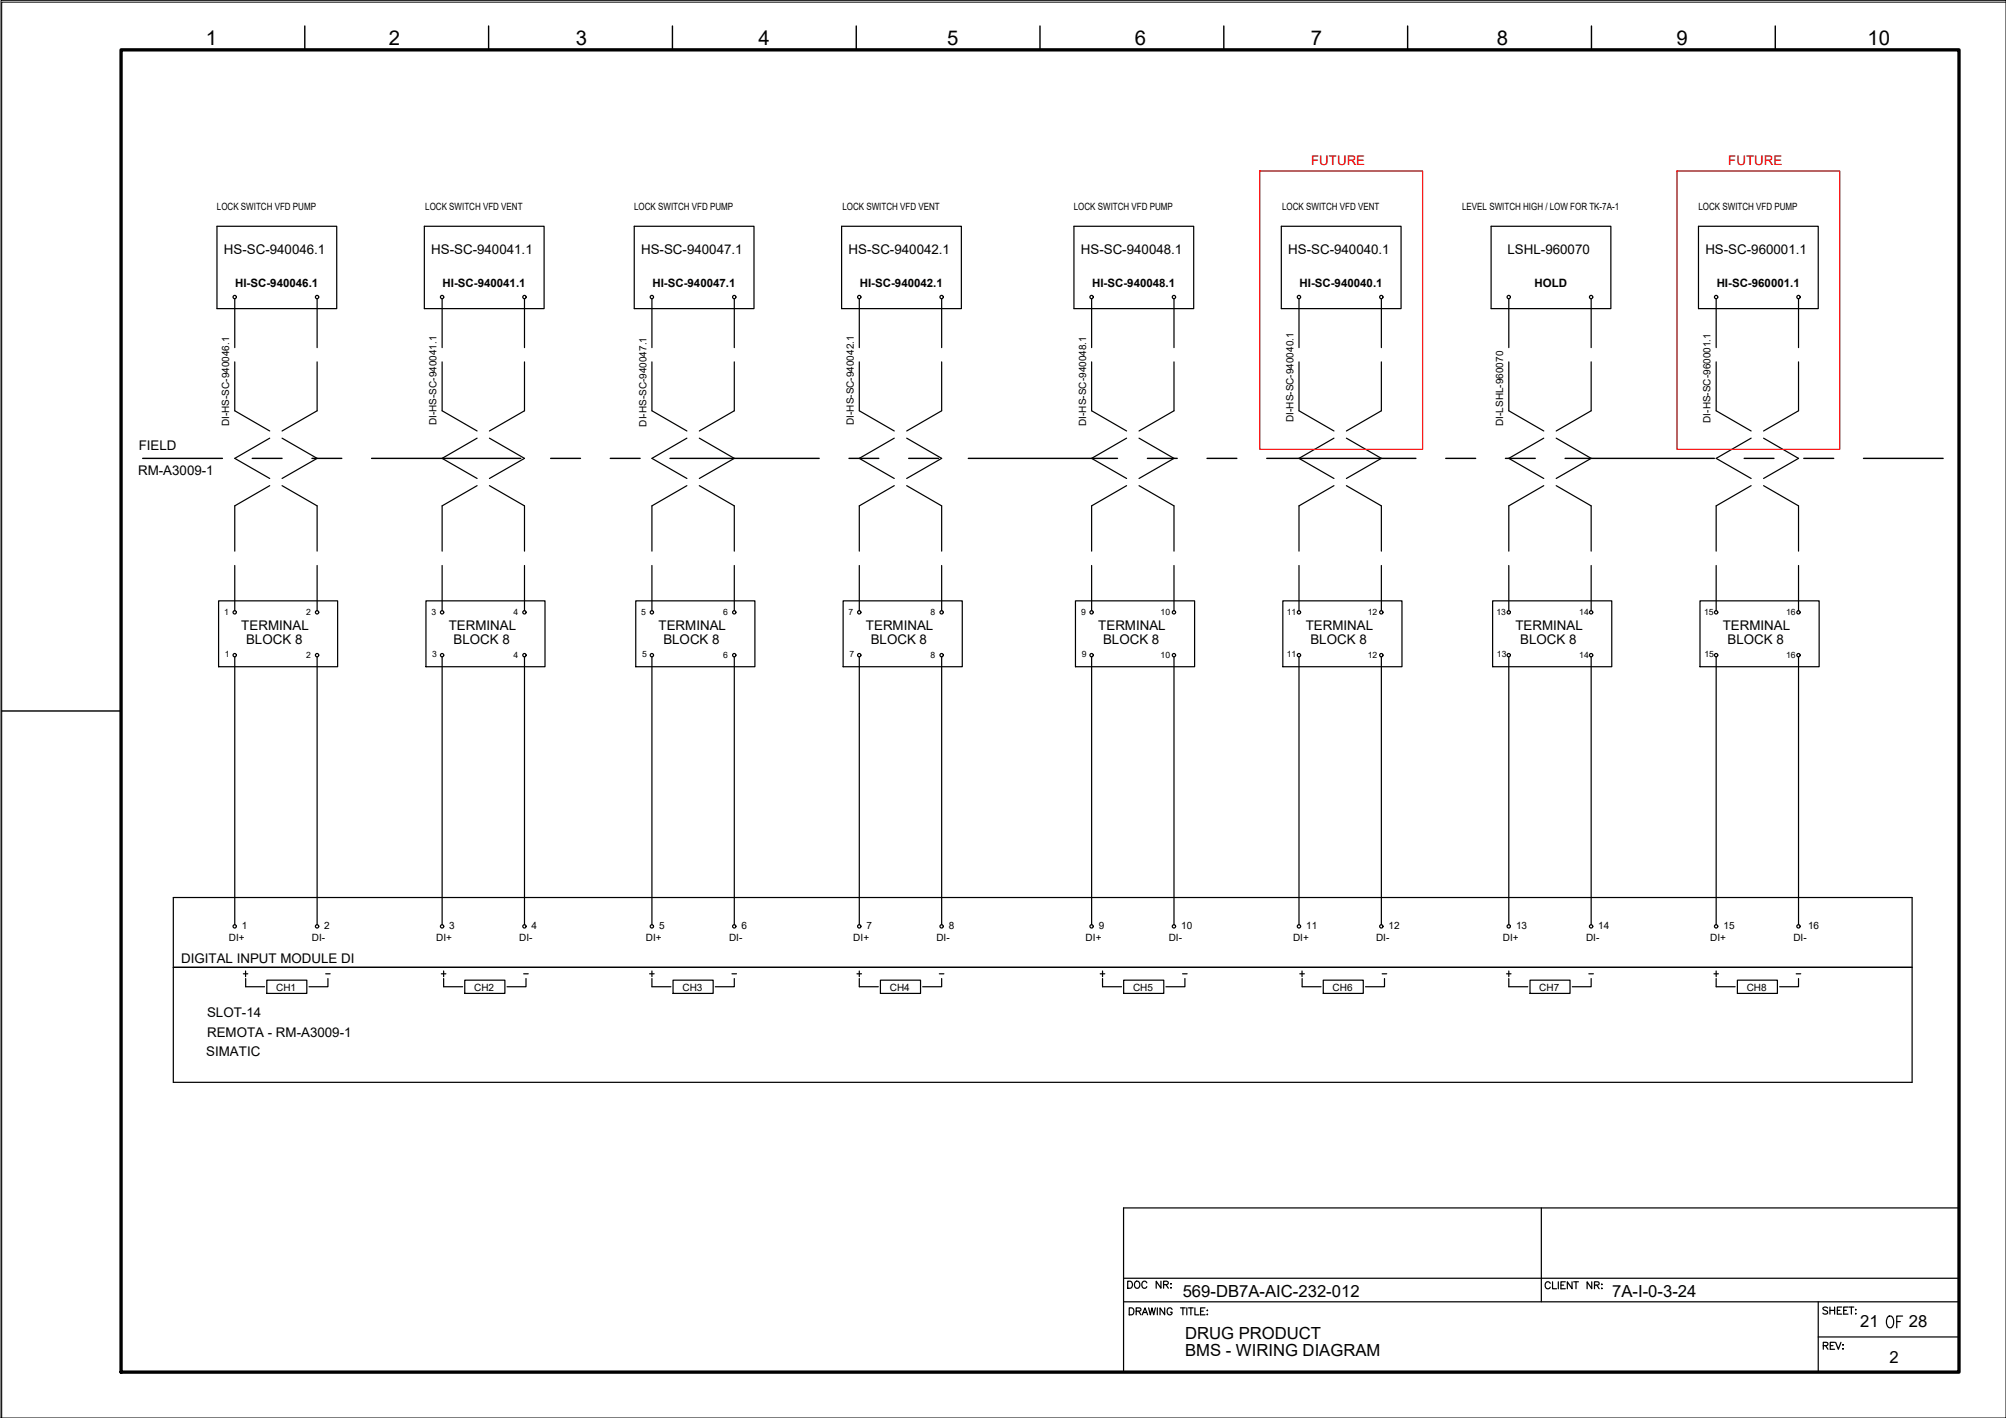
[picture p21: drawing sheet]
<svg xmlns="http://www.w3.org/2000/svg" width="420mm" height="297mm" viewBox="0 0 420 297" stroke-linecap="round" stroke-linejoin="round" font-family="sans-serif">
<defs><g id="words">
<text font-size="5.7" x="394.4" y="279.4">OF</text>
<text font-size="4.4" x="235.3" y="270.9">DOC NR:</text>
<g font-size="4.3">
<text x="43.1" y="9.4">1</text>
<text x="81.4" y="9.4">2</text>
<text x="120.6" y="9.4">3</text>
<text x="158.9" y="9.4">4</text>
<text x="198.4" y="9.4">5</text>
<text x="237.7" y="9.4">6</text>
<text x="274.6" y="9.4">7</text>
<text x="313.5" y="9.4">8</text>
<text x="351.1" y="9.4">9</text>
<text x="391.2" y="9.4">10</text>
</g>
<g font-size="4">
<text x="50.1" y="205.7">+</text>
<text x="135.1" y="205.7">+</text>
<text x="178.5" y="205.7">+</text>
<text x="271.3" y="205.7">+</text>
<text x="314.7" y="205.7">+</text>
<text x="358.1" y="205.7">+</text>
</g>
<g font-size="3.5">
<text x="247.7" y="271.7">569-DB7A-AIC-232-012</text>
<text x="337.7" y="271.8">7A-I-0-3-24</text>
<text x="248.2" y="280.5">DRUG PRODUCT</text>
<text x="389.6" y="278.1">21</text>
<text x="399.8" y="278.1">28</text>
<text x="248.2" y="284.1">BMS - WIRING DIAGRAM</text>
<text x="395.8" y="285.4">2</text>
</g>
<g font-size="2.8" fill="#f00">
<text x="274.6" y="34.6">FUTURE</text>
<text x="362" y="34.6">FUTURE</text>
</g>
<g font-size="2.8">
<text x="46.9" y="53.2">HS-SC-940046.1</text>
<text x="90.3" y="53.2">HS-SC-940041.1</text>
<text x="134.3" y="53.2">HS-SC-940047.1</text>
<text x="177.7" y="53.2">HS-SC-940042.1</text>
<text x="226.4" y="53.2">HS-SC-940048.1</text>
<text x="269.8" y="53.2">HS-SC-940040.1</text>
<text x="315.8" y="53.2">LSHL-960070</text>
<text x="357.2" y="53.2">HS-SC-960001.1</text>
<text x="29.1" y="94.3">FIELD</text>
<text x="28.9" y="99.4">RM-A3009-1</text>
<text x="50.5" y="132">TERMINAL</text>
<text x="51.5" y="134.9">BLOCK 8</text>
<text x="94" y="132">TERMINAL</text>
<text x="95" y="134.9">BLOCK 8</text>
<text x="137.9" y="132">TERMINAL</text>
<text x="138.9" y="134.9">BLOCK 8</text>
<text x="181.4" y="132">TERMINAL</text>
<text x="182.4" y="134.9">BLOCK 8</text>
<text x="230" y="132">TERMINAL</text>
<text x="231" y="134.9">BLOCK 8</text>
<text x="273.5" y="132">TERMINAL</text>
<text x="274.5" y="134.9">BLOCK 8</text>
<text x="317.4" y="132">TERMINAL</text>
<text x="318.4" y="134.9">BLOCK 8</text>
<text x="360.8" y="132">TERMINAL</text>
<text x="361.8" y="134.9">BLOCK 8</text>
<text x="37.9" y="201.7">DIGITAL INPUT MODULE DI</text>
<text x="43.4" y="213.1">SLOT-14</text>
<text x="43.2" y="221.1">SIMATIC</text>
<text x="43.4" y="217.3">REMOTA - RM-A3009-1</text>
</g>
<g font-size="2.6">
<text x="67.4" y="205.3">-</text>
<text x="108.7" y="205.3">-</text>
<text x="152.4" y="205.3">-</text>
<text x="195.8" y="205.3">-</text>
<text x="246.9" y="205.3">-</text>
<text x="288.6" y="205.3">-</text>
<text x="332" y="205.3">-</text>
<text x="375.4" y="205.3">-</text>
</g>
<g font-size="2.4">
<text x="49.3" y="60.1">HI-SC-940046.1</text>
<text x="92.7" y="60.1">HI-SC-940041.1</text>
<text x="136.7" y="60.1">HI-SC-940047.1</text>
<text x="180.1" y="60.1">HI-SC-940042.1</text>
<text x="228.7" y="60.1">HI-SC-940048.1</text>
<text x="272.2" y="60.1">HI-SC-940040.1</text>
<text x="321.4" y="60.1">HOLD</text>
<text x="359.6" y="60.1">HI-SC-960001.1</text>
</g>
<g font-size="2.1">
<text x="45.4" y="44">LOCK SWITCH VFD PUMP</text>
<text x="89.1" y="44">LOCK SWITCH VFD VENT</text>
<text x="132.8" y="44">LOCK SWITCH VFD PUMP</text>
<text x="176.4" y="44">LOCK SWITCH VFD VENT</text>
<text x="224.9" y="44">LOCK SWITCH VFD PUMP</text>
<text x="268.5" y="44">LOCK SWITCH VFD VENT</text>
<text x="306.3" y="44">LEVEL SWITCH HIGH / LOW FOR TK-7A-1</text>
<text x="355.7" y="44">LOCK SWITCH VFD PUMP</text>
<text x="48" y="89.3" transform="rotate(-90 48 89.3)">DI-HS-SC-940046.1</text>
<text x="91.4" y="89.1" transform="rotate(-90 91.4 89.1)">DI-HS-SC-940041.1</text>
<text x="135.4" y="89.4" transform="rotate(-90 135.4 89.4)">DI-HS-SC-940047.1</text>
<text x="178.8" y="89" transform="rotate(-90 178.8 89)">DI-HS-SC-940042.1</text>
<text x="227.5" y="89.2" transform="rotate(-90 227.5 89.2)">DI-HS-SC-940048.1</text>
<text x="270.9" y="88.4" transform="rotate(-90 270.9 88.4)">DI-HS-SC-940040.1</text>
<text x="314.9" y="89.2" transform="rotate(-90 314.9 89.2)">DI-LSHL-960070</text>
<text x="358.3" y="88.6" transform="rotate(-90 358.3 88.6)">DI-HS-SC-960001.1</text>
<text x="47.9" y="197.1">DI+</text>
<text x="50.7" y="194.5">1</text>
<text x="65.3" y="197.1">DI-</text>
<text x="67.9" y="194.5">2</text>
<text x="91.4" y="197.1">DI+</text>
<text x="94.1" y="194.5">3</text>
<text x="108.8" y="197.1">DI-</text>
<text x="111.3" y="194.5">4</text>
<text x="135.3" y="197.1">DI+</text>
<text x="138.1" y="194.5">5</text>
<text x="152.7" y="197.1">DI-</text>
<text x="155.3" y="194.5">6</text>
<text x="178.7" y="197.1">DI+</text>
<text x="181.5" y="194.5">7</text>
<text x="196.1" y="197.1">DI-</text>
<text x="198.7" y="194.5">8</text>
<text x="227.4" y="197.1">DI+</text>
<text x="230.2" y="194.5">9</text>
<text x="244.8" y="197.1">DI-</text>
<text x="247.4" y="194.5">10</text>
<text x="270.8" y="197.1">DI+</text>
<text x="273.6" y="194.5">11</text>
<text x="288.2" y="197.1">DI-</text>
<text x="290.8" y="194.5">12</text>
<text x="314.8" y="197.1">DI+</text>
<text x="317.5" y="194.5">13</text>
<text x="332.2" y="197.1">DI-</text>
<text x="334.8" y="194.5">14</text>
<text x="358.2" y="197.1">DI+</text>
<text x="361" y="194.5">15</text>
<text x="375.6" y="197.1">DI-</text>
<text x="378.7" y="194.5">16</text>
<text x="57.8" y="207.5">CH1</text>
<text x="99.3" y="207.5">CH2</text>
<text x="142.9" y="207.5">CH3</text>
<text x="186.4" y="207.5">CH4</text>
<text x="237.3" y="207.5">CH5</text>
<text x="279.1" y="207.5">CH6</text>
<text x="322.4" y="207.5">CH7</text>
<text x="365.8" y="207.5">CH8</text>
</g>
<g font-size="1.8">
<text x="46.9" y="128.8">1</text>
<text x="64.1" y="128.8">2</text>
<text x="90.4" y="128.8">3</text>
<text x="107.5" y="128.8">4</text>
<text x="134.3" y="128.8">5</text>
<text x="151.5" y="128.8">6</text>
<text x="177.7" y="128.8">7</text>
<text x="194.9" y="128.8">8</text>
<text x="226.4" y="128.8">9</text>
<text x="243.1" y="128.8">10</text>
<text x="269.5" y="128.8">11</text>
<text x="286.5" y="128.8">12</text>
<text x="313.4" y="128.8">13</text>
<text x="330.8" y="128.8">14</text>
<text x="356.9" y="128.8">15</text>
<text x="374.1" y="128.8">16</text>
<text x="47.1" y="137.7">1</text>
<text x="64.1" y="137.8">2</text>
<text x="90.6" y="137.7">3</text>
<text x="107.5" y="137.8">4</text>
<text x="134.5" y="137.7">5</text>
<text x="151.5" y="137.8">6</text>
<text x="177.9" y="137.7">7</text>
<text x="194.9" y="137.8">8</text>
<text x="226.6" y="137.7">9</text>
<text x="243.1" y="137.8">10</text>
<text x="269.5" y="137.7">11</text>
<text x="286.5" y="137.8">12</text>
<text x="313.5" y="137.7">13</text>
<text x="330.8" y="137.8">14</text>
<text x="357" y="137.7">15</text>
<text x="374.1" y="137.8">16</text>
</g>
</g></defs>
<!-- layer: G-TTLB-TTLB -->
<path d="M25.4 10.4h384.9v277h-384.9z" fill="none" stroke="#000" stroke-width=".7"/>
<!-- layer: G-TTLB-OTLN -->
<path d="M420.1 .5h-419.7v296.5" fill="none" stroke="#000" stroke-width=".21"/>
<!-- layer: G-TTLB-INDX -->
<path d="M63.8 5.4v5M102.3 5.4v5M140.8 5.4v5M179.3 5.4v5M217.8 5.4v5M256.3 5.4v5M294.8 5.4v5M333.3 5.4v5M371.8 5.4v5M.4 148.9h25" fill="none" stroke="#000" stroke-width=".3"/>
<!-- layer: LGSP IA4$0$LG_PLOT -->
<path d="M322.8 253v19.7M235.3 267.8h175M235.3 272.7h175M380.8 272.7v14.7M235.3 287.4h175M380.8 280.1h29.5" fill="none" stroke="#000" stroke-width=".25"/>
<!-- layer: LG_PLOT -->
<g fill="none" stroke="#000" stroke-width=".25">
<path d="M410.3 253h-175v34.4M236.5 274h.5a.78 .78 0 0 1 .5 .7 .78 .78 0 0 1-.5 .7h-.5zM238 274.7l.8-.1 .2-.2-.1-.3-.9-.1v1.4M238.5 274.7l.5 .7M239.2 275.4l.6-1.4 .6 1.4M239.5 274.9h.7M240.6 274l.3 1.4 .4-1.4 .3 1.4 .4-1.4M242.4 274v1.4M243.9 274v1.4l-.9-1.4v1.4M245.5 274.3a.54 .54 0 0 0-.6-.3 .54 .54 0 0 0-.4 .5v.4a.52 .52 0 0 0 .5 .5 .52 .52 0 0 0 .5-.5h-.3M247.2 274h1M247.8 274v1.4"/>
<path d="M248.6 274v1.4M248.9 274h1M249.4 274v1.4M250.3 274v1.4h.8M251.5 274.7h.5M252.4 274h-.9v1.4h.9M252.8 274.5h.1zM252.8 275.4h.1zM324.7 268.8a.55 .55 0 0 0-.6-.3 .55 .55 0 0 0-.5 .6v.3a.55 .55 0 0 0 .5 .6 .55 .55 0 0 0 .6-.4M325.2 268.5v1.5h.8M326.4 268.5v1.5M326.9 269.2h.6"/>
<path d="M327.9 268.5h-1v1.5h1M329.3 268.5v1.5l-1-1.5v1.5M329.6 268.5h1M330.1 268.5v1.5M333.4 268.5v1.5l-1-1.5v1.5M334 269.2l.8-.1 .1-.5-.9-.1v1.5M334.5 269.2l.4 .8M335.4 269.1h.2zM335.4 269.9h.2zM382.8 274a.56 .56 0 0 0-.5-.2 .56 .56 0 0 0-.5 .4l1 .7v.2l-.4 .2-.6-.2M383.3 273.8v1.5M383.3 274.5h1"/>
<path d="M384.3 273.8v1.5M384.8 274.5h.6M385.7 273.8h-.9v1.5h.9M386.2 274.5h.5M387.1 273.8h-.9v1.5h.9M387.3 273.8h1M387.8 273.8v1.5M388.7 274.3v.1zM388.7 275.1v.2zM381.9 281.9l.8-.1 .2-.2-.1-.3-.9-.1v1.4M382.4 281.9l.5 .7M383.3 281.9h.6"/>
<path d="M384.3 281.2h-1v1.4h1M384.5 281.2l.5 1.4 .6-1.4M386 281.7h.1zM386 282.6h.1z"/>
</g>
<!-- layer: I_LIMIT_LINE -->
<g fill="none" stroke="#000" stroke-width=".3">
<path d="M29.9 96h16.7M52.8 96h6.3M65.3 96h6.3M77.8 96h31.3M115.3 96h6.3M127.8 96h6.3M140.3 96h31.3M177.8 96h6.3M190.3 96h6.3M202.8 96h31.3M240.3 96h6.3M252.8 96h6.3"/>
<path d="M265.3 96h31.3M302.8 96h6.3M315.3 96h6.3M327.8 96h31.3M365.3 96h6.3M377.8 96h6.3M390.3 96h16.7"/>
</g>
<!-- layer: I_DATA -->
<g fill="none" stroke="#000" stroke-width=".25">
<path d="M45.4 47.4h25.1v17.3h-25.1zM88.9 47.4h25.1v17.3h-25.1zM132.8 47.4h25.1v17.3h-25.1zM176.3 47.4h25.1v17.3h-25.1zM224.9 47.4h25.1v17.3h-25.1zM268.4 47.4h25.1v17.3h-25.1zM312.3 47.4h25.1v17.3h-25.1zM355.7 47.4h25.1v17.3h-25.1zM45.8 125.9h24.9v13.8h-24.9zM89.2 125.9h25v13.8h-25zM133.2 125.9h24.9v13.8h-24.9zM176.6 125.9h24.9v13.8h-24.9z"/>
<path d="M225.3 125.9h24.9v13.8h-24.9zM268.7 125.9h24.9v13.8h-24.9zM312.6 125.9h25v13.8h-25zM356.1 125.9h24.9v13.8h-24.9zM400.5 188h-364.2v38.7h364.2M36.3 202.6h364.2M51.5 206.7h3.9M55.9 205.3h8.4v2.8h-8.4zM68.7 205v1.7h-4M92.4 204h1M92.9 205v1.7h4M92.9 203.4v1.2"/>
<path d="M97.3 205.3h8.4v2.8h-8.4zM110.2 205v1.7h-4M136.5 206.7h4M141 205.3h8.4v2.8h-8.4zM153.8 205v1.7h-4M180 206.7h4M184.4 205.3h8.4v2.8h-8.4zM197.2 205v1.7h-3.9M230.4 204h1M230.9 203.4v1.2M230.9 205v1.7h4M235.4 205.3h8.4v2.8h-8.4z"/>
<path d="M248.2 205v1.7h-4M272.7 206.7h4M277.2 205.3h8.3v2.8h-8.3zM290 205v1.7h-4M316 206.7h4M320.5 205.3h8.3v2.8h-8.3zM333.3 205v1.7h-4M359.5 206.7h3.9M363.9 205.3h8.4v2.8h-8.4zM376.7 205v1.7h-4"/>
<circle cx="49.2" cy="62.2" r=".35"/>
<circle cx="66.4" cy="62.2" r=".35"/>
<circle cx="92.6" cy="62.2" r=".35"/>
<circle cx="109.8" cy="62.2" r=".35"/>
<circle cx="136.5" cy="62.2" r=".35"/>
<circle cx="153.8" cy="62.2" r=".35"/>
<circle cx="180" cy="62.2" r=".35"/>
<circle cx="197.2" cy="62.2" r=".35"/>
<circle cx="228.6" cy="62.2" r=".35"/>
<circle cx="245.9" cy="62.2" r=".35"/>
<circle cx="272.1" cy="62.2" r=".35"/>
<circle cx="289.3" cy="62.2" r=".35"/>
<circle cx="316" cy="62.2" r=".35"/>
<circle cx="333.3" cy="62.2" r=".35"/>
<circle cx="359.4" cy="62.2" r=".35"/>
<circle cx="376.7" cy="62.2" r=".35"/>
<circle cx="49.2" cy="137.2" r=".35"/>
<circle cx="49.2" cy="128.3" r=".35"/>
<circle cx="66.4" cy="128.3" r=".35"/>
<circle cx="66.4" cy="137.2" r=".35"/>
<circle cx="92.6" cy="137.2" r=".35"/>
<circle cx="92.6" cy="128.3" r=".35"/>
<circle cx="109.8" cy="128.3" r=".35"/>
<circle cx="109.8" cy="137.2" r=".35"/>
<circle cx="136.5" cy="128.3" r=".35"/>
<circle cx="136.5" cy="137.2" r=".35"/>
<circle cx="153.8" cy="137.2" r=".35"/>
<circle cx="153.8" cy="128.3" r=".35"/>
<circle cx="180" cy="137.2" r=".35"/>
<circle cx="180" cy="128.3" r=".35"/>
<circle cx="197.2" cy="137.2" r=".35"/>
<circle cx="197.2" cy="128.3" r=".35"/>
<circle cx="228.6" cy="128.3" r=".35"/>
<circle cx="228.6" cy="137.2" r=".35"/>
<circle cx="245.9" cy="137.2" r=".35"/>
<circle cx="245.9" cy="128.3" r=".35"/>
<circle cx="272.1" cy="128.3" r=".35"/>
<circle cx="272.1" cy="137.2" r=".35"/>
<circle cx="289.3" cy="128.3" r=".35"/>
<circle cx="289.3" cy="137.2" r=".35"/>
<circle cx="316" cy="128.3" r=".35"/>
<circle cx="316" cy="137.2" r=".35"/>
<circle cx="333.3" cy="128.3" r=".35"/>
<circle cx="333.3" cy="137.2" r=".35"/>
<circle cx="359.4" cy="128.3" r=".35"/>
<circle cx="359.4" cy="137.2" r=".35"/>
<circle cx="376.7" cy="137.2" r=".35"/>
<circle cx="376.7" cy="128.3" r=".35"/>
<circle cx="49.2" cy="194.1" r=".35"/>
<circle cx="66.4" cy="194.1" r=".35"/>
<circle cx="92.6" cy="194.1" r=".35"/>
<circle cx="109.8" cy="194.1" r=".35"/>
<circle cx="136.5" cy="194.1" r=".35"/>
<circle cx="153.8" cy="194.1" r=".35"/>
<circle cx="180" cy="194.1" r=".35"/>
<circle cx="197.2" cy="194.1" r=".35"/>
<circle cx="228.6" cy="194.1" r=".35"/>
<circle cx="245.9" cy="194.1" r=".35"/>
<circle cx="272.1" cy="194.1" r=".35"/>
<circle cx="289.3" cy="194.1" r=".35"/>
<circle cx="316" cy="194.1" r=".35"/>
<circle cx="333.3" cy="194.1" r=".35"/>
<circle cx="359.4" cy="194.1" r=".35"/>
<circle cx="376.7" cy="194.1" r=".35"/>
</g>
<!-- layer: 0 -->
<path d="M400.5 188v38.7" fill="none" stroke="#000" stroke-width=".25"/>
<!-- layer: I_TABS -->
<g fill="none" stroke="#000" stroke-width=".25">
<path d="M49.2 62.6v10.2M49.2 75.8v10.2l7.3 4.3M66.4 62.6v10.2M66.4 75.8v10.2l-7.3 4.3M92.6 62.6v10.2M92.6 75.8v10.2l7.3 4.3M109.9 62.6v10.2M109.9 75.8v10.2l-7.4 4.3M136.5 62.6v10.2M136.5 75.8v10.2l7.4 4.3M153.8 62.6v10.2M153.8 75.8v10.2l-7.3 4.3"/>
<path d="M180 62.6v10.2M180 75.8v10.2l7.3 4.3M197.2 62.6v10.2M197.2 75.8v10.2l-7.3 4.3M228.6 62.6v10.2M228.6 75.8v10.2l7.4 4.3M245.9 62.6v10.2M245.9 75.8v10.2l-7.3 4.3M272.1 62.6v10.2M272.1 75.8v10.2l7.3 4.3M289.3 62.6v10.2M289.3 75.8v10.2l-7.3 4.3"/>
<path d="M316 62.6v10.2M316 75.8v10.2l7.3 4.3M333.3 62.6v10.2M333.3 75.8v10.2l-7.4 4.3M359.5 62.6v10.2M359.5 75.8v10.2l7.3 4.3M376.7 62.6v10.2M376.7 75.8v10.2l-7.3 4.3M56.5 91.8l-7.3 4.2 7.3 4.2M59.1 91.8l7.3 4.2-7.3 4.2M99.9 91.8l-7.3 4.2 7.3 4.2M102.5 91.8l7.4 4.2-7.4 4.2"/>
<path d="M143.9 91.8l-7.4 4.2 7.4 4.2M146.5 91.8l7.3 4.2-7.3 4.2M187.3 91.8l-7.3 4.2 7.3 4.2M189.9 91.8l7.3 4.2-7.3 4.2M236 91.8l-7.4 4.2 7.4 4.2M238.6 91.8l7.3 4.2-7.3 4.2M279.4 91.8l-7.3 4.2 7.3 4.2M282 91.8l7.3 4.2-7.3 4.2M323.3 91.8l-7.3 4.2 7.3 4.2M325.9 91.8l7.4 4.2-7.4 4.2M366.8 91.8l-7.3 4.2 7.3 4.2M369.4 91.8l7.3 4.2-7.3 4.2"/>
<path d="M49.2 118.5v9.4M56.5 101.7l-7.3 4.3v9.5M59.1 101.7l7.3 4.3v9.5M66.4 118.5v9.4M92.6 118.5v9.4M99.9 101.7l-7.3 4.3v9.5M102.5 101.7l7.4 4.3v9.5M109.9 118.5v9.4M136.5 118.5v9.4M143.9 101.7l-7.4 4.3v9.5M146.5 101.7l7.3 4.3v9.5M153.8 118.5v9.4"/>
<path d="M180 118.5v9.4M187.3 101.7l-7.3 4.3v9.5M189.9 101.7l7.3 4.3v9.5M197.2 118.5v9.4M228.6 118.5v9.4M236 101.7l-7.4 4.3v9.5M238.6 101.7l7.3 4.3v9.5M245.9 118.5v9.4M272.1 118.5v9.4M279.4 101.7l-7.3 4.3v9.5M282 101.7l7.3 4.3v9.5M289.3 118.5v9.4"/>
<path d="M316 118.5v9.4M323.3 101.7l-7.3 4.3v9.5M325.9 101.7l7.4 4.3v9.5M333.3 118.5v9.4M359.5 118.5v9.4M366.8 101.7l-7.3 4.3v9.5M369.4 101.7l7.3 4.3v9.5M376.7 118.5v9.4M49.2 137.6v56.1M66.4 137.6v56.1M92.6 137.6v56.1M109.9 137.6v56.1"/>
<path d="M136.5 137.6v56.1M153.8 137.6v56.1M180 137.6v56.1M197.2 137.6v56.1M228.6 137.6v56.1M245.9 137.6v56.1M272.1 137.6v56.1M289.3 137.6v56.1M316 137.6v56.1M333.3 137.6v56.1M359.5 137.6v56.1M376.7 137.6v56.1"/>
</g>
<!-- layer: FUTURE -->
<path d="M263.9 35.8h34.1v58.3h-34.1zM351.2 35.8h34.1v58.3h-34.1z" fill="none" stroke="#f00" stroke-width=".25"/>
<!-- layer: 0 -->
<path d="M.2 .1h420v296.9h-420z" fill="none" stroke="#000" stroke-width=".21"/>
<use href="#words"/>
</svg>
